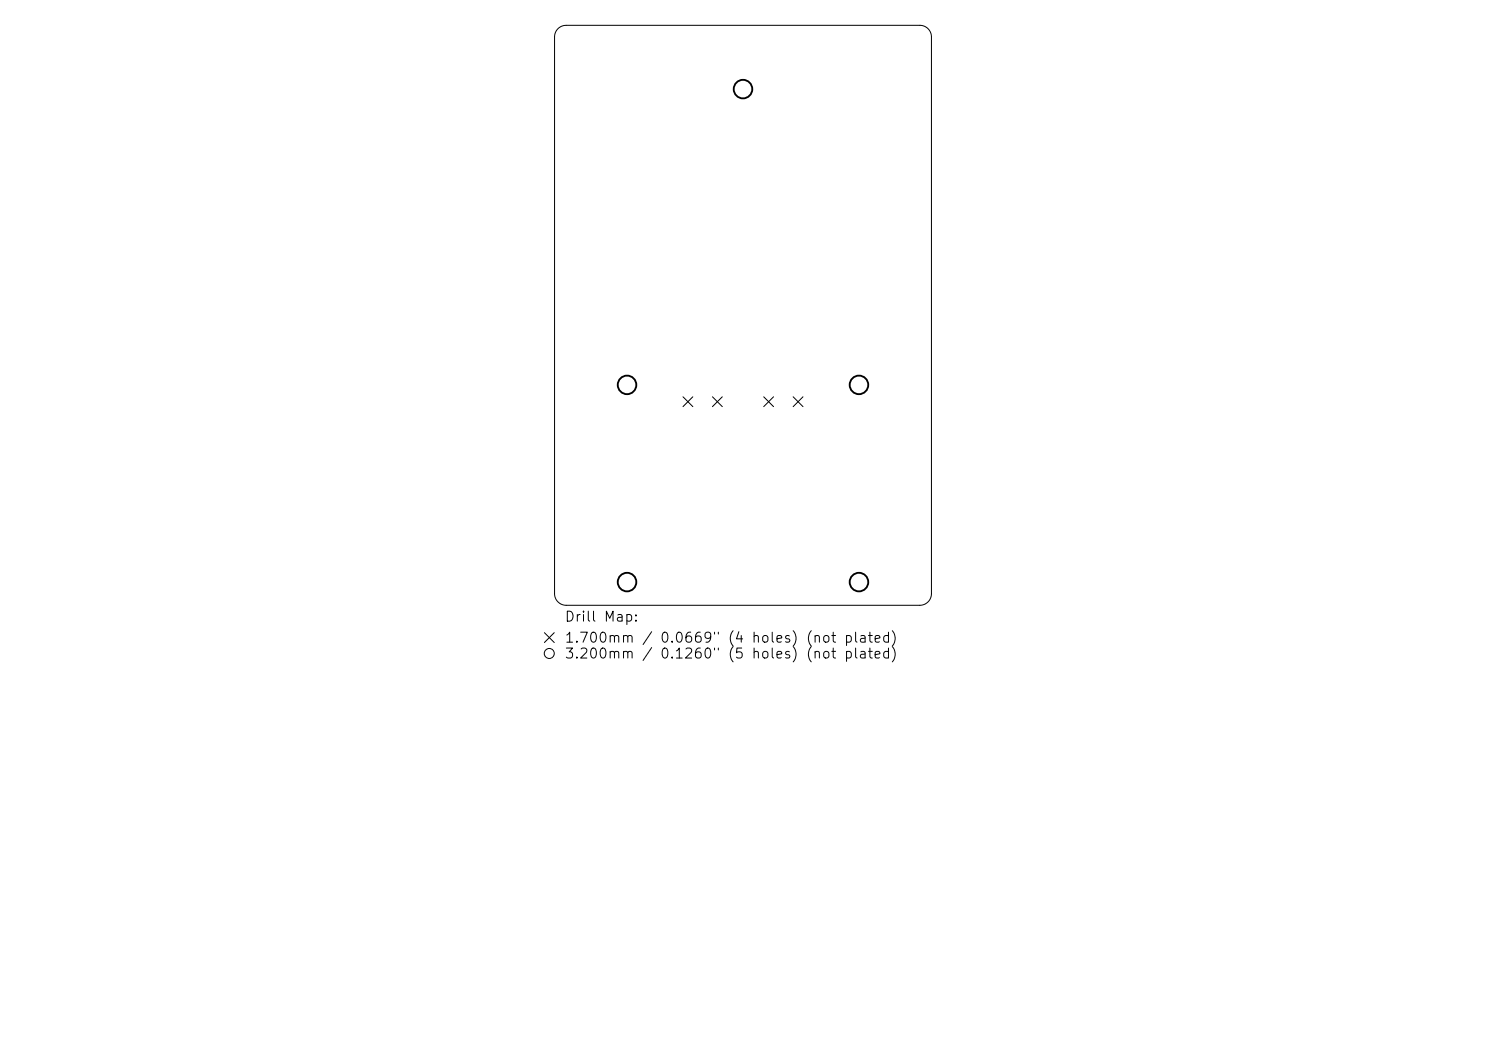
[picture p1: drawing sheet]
<svg xmlns="http://www.w3.org/2000/svg" width="297mm" height="210mm" viewBox="0 0 297 210" stroke-linecap="round" stroke-linejoin="round" font-family="sans-serif">
<defs><g id="words">
<g font-size="2">
<text x="112.7" y="124.7">Drill Map:</text>
<text x="112.7" y="128.9">1.700mm / 0.0669&quot; (4 holes) (not plated)</text>
<text x="112.7" y="132.1">3.200mm / 0.1260&quot; (5 holes) (not plated)</text>
</g>
</g></defs>
<g fill="none" stroke="#000" stroke-width=".2">
<path d="M111.5 5.7l.9-.5 .8-.1h70.6a2.32 2.32 0 0 1 2.4 2.3v111.2a2.32 2.32 0 0 1-2.4 2.3h-70.6a2.32 2.32 0 0 1-2.4-2.3v-111.2l.2-.8zM136.5 79.3l2 2M138.5 79.3l-2 2M142.4 79.3l2 2M144.4 79.3l-2 2M152.6 79.3l2 2M154.6 79.3l-2 2M158.5 79.3l2 2M160.5 79.3l-2 2M108.8 126.4l2 2M110.8 126.4l-2 2"/>
<circle cx="109.8" cy="130.6" r="1"/>
</g>
<g fill="none" stroke="#000" stroke-width=".37">
<circle cx="148.5" cy="17.8" r="1.85"/>
<circle cx="125.3" cy="76.9" r="1.85"/>
<circle cx="171.7" cy="76.9" r="1.85"/>
<circle cx="125.3" cy="116.3" r="1.85"/>
<circle cx="171.7" cy="116.3" r="1.85"/>
</g>
<use href="#words"/>
</svg>
